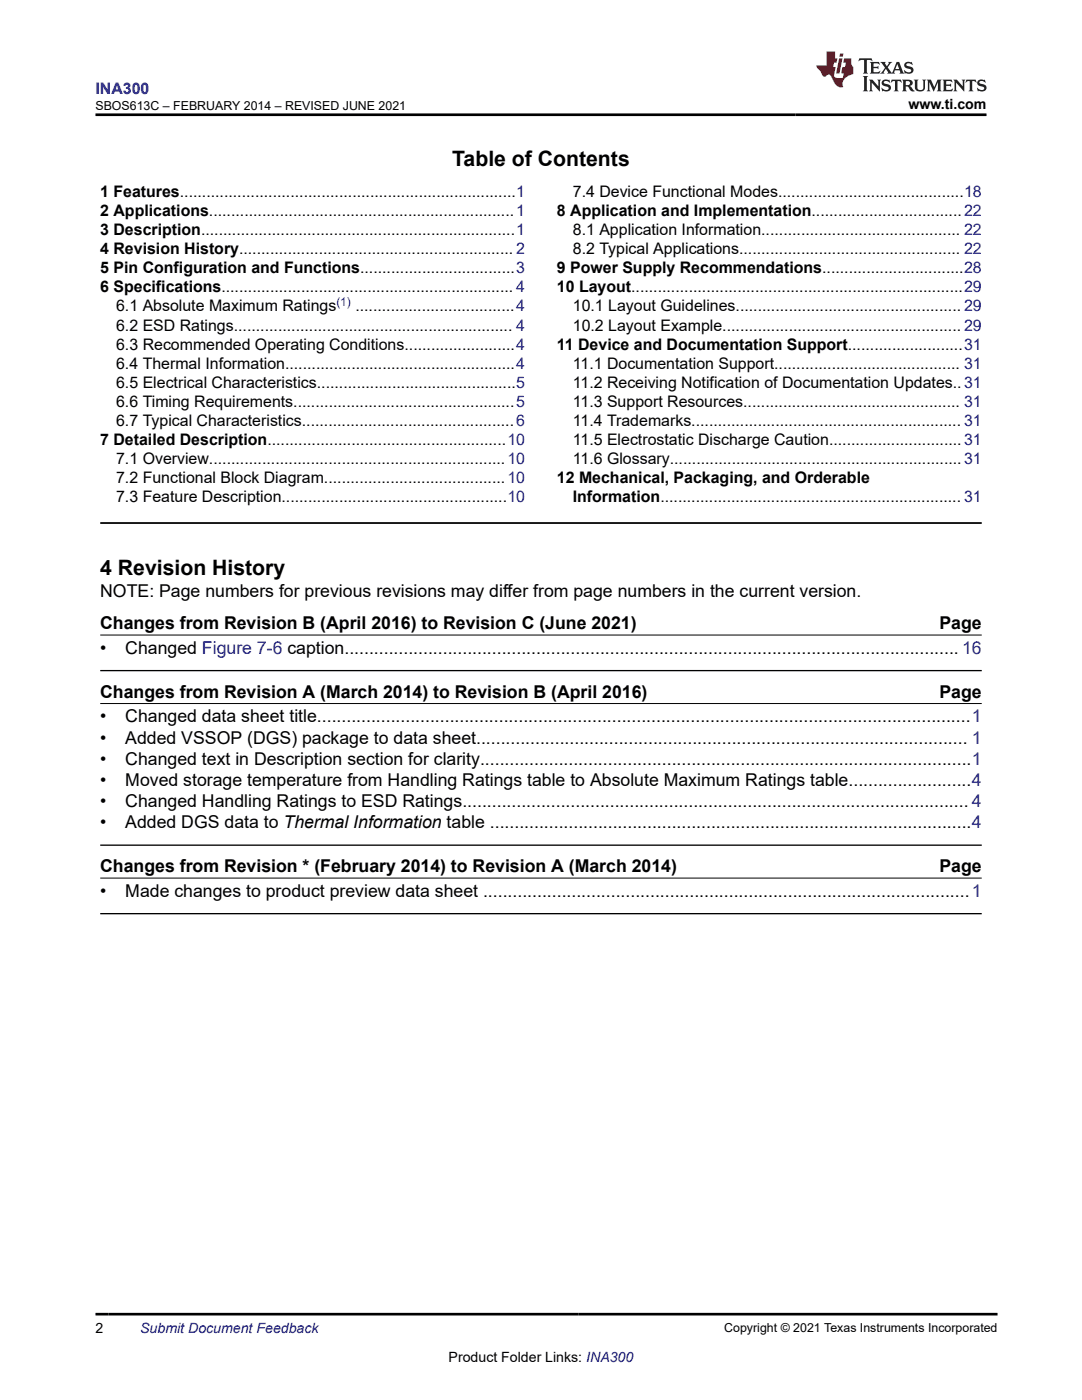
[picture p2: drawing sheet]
<svg xmlns="http://www.w3.org/2000/svg" width="216mm" height="279mm" viewBox="0 0 216 279" stroke-linecap="round" stroke-linejoin="round" font-family="sans-serif">
<defs><g id="words">
<g font-size="4.2">
<text x="90.2" y="33">Table of Contents</text>
<text x="20" y="114.8">4 Revision History</text>
</g>
<g font-size="3.5">
<text x="20" y="119.2">NOTE: Page numbers for previous revisions may differ from page numbers in the current version.</text>
<text x="20" y="125.5">Changes from Revision B (April 2016) to Revision C (June 2021)</text>
<text x="187.5" y="125.5">Page</text>
<text x="20" y="130.5">•</text>
<text x="25" y="130.5">Changed Figure 7-6 caption............................................................................................................................. 16</text>
<text x="20" y="139.2">Changes from Revision A (March 2014) to Revision B (April 2016)</text>
<text x="187.5" y="139.2">Page</text>
<text x="20" y="144.2">•</text>
<text x="20" y="148.4">•</text>
<text x="25" y="144.2">Changed data sheet title.....................................................................................................................................1</text>
<text x="25" y="148.4">Added VSSOP (DGS) package to data sheet.................................................................................................... 1</text>
<text x="20" y="152.6">•</text>
<text x="25" y="152.6">Changed text in Description section for clarity....................................................................................................1</text>
<text x="20" y="156.9">•</text>
<text x="20" y="161.1">•</text>
<text x="25" y="156.9">Moved storage temperature from Handling Ratings table to Absolute Maximum Ratings table.........................4</text>
<text x="25" y="161.1">Changed Handling Ratings to ESD Ratings....................................................................................................... 4</text>
<text x="20" y="165.3">•</text>
<text x="25" y="165.3">Added DGS data to Thermal Information table ..................................................................................................4</text>
<text x="20" y="174.1">Changes from Revision * (February 2014) to Revision A (March 2014)</text>
<text x="20" y="179">•</text>
<text x="25" y="179">Made changes to product preview data sheet ...................................................................................................1</text>
<text x="187.5" y="174.1">Page</text>
</g>
<text font-size="3.2" fill="#00f" x="19" y="18.7">INA300</text>
<g font-size="3.2">
<text x="20" y="39.3">1 Features............................................................................1</text>
<text x="114.3" y="39.3">7.4 Device Functional Modes..........................................18</text>
<text x="20" y="43.1">2 Applications.....................................................................1</text>
<text x="20" y="46.9">3 Description.......................................................................1</text>
<text x="111.1" y="43.1">8 Application and Implementation..................................22</text>
<text x="114.3" y="46.9">8.1 Application Information............................................. 22</text>
<text x="20" y="50.7">4 Revision History.............................................................. 2</text>
<text x="114.3" y="50.7">8.2 Typical Applications.................................................. 22</text>
<text x="20" y="54.5">5 Pin Configuration and Functions...................................3</text>
<text x="20" y="58.3">6 Specifications.................................................................. 4</text>
<text x="111.1" y="54.5">9 Power Supply Recommendations................................28</text>
<text x="111.1" y="58.3">10 Layout...........................................................................29</text>
<text x="23.2" y="62.2">6.1 Absolute Maximum Ratings</text>
<text x="23.2" y="66">6.2 ESD Ratings............................................................... 4</text>
<text x="70.9" y="62.2">....................................4</text>
<text x="114.3" y="62.2">10.1 Layout Guidelines................................................... 29</text>
<text x="114.3" y="66">10.2 Layout Example...................................................... 29</text>
<text x="23.2" y="69.8">6.3 Recommended Operating Conditions.........................4</text>
<text x="111.1" y="69.8">11 Device and Documentation Support..........................31</text>
<text x="23.2" y="73.6">6.4 Thermal Information....................................................4</text>
<text x="23.2" y="77.4">6.5 Electrical Characteristics.............................................5</text>
<text x="114.3" y="73.6">11.1 Documentation Support.......................................... 31</text>
<text x="114.3" y="77.4">11.2 Receiving Notification of Documentation Updates..31</text>
<text x="23.2" y="81.2">6.6 Timing Requirements..................................................5</text>
<text x="114.3" y="81.2">11.3 Support Resources................................................. 31</text>
<text x="20" y="88.8">7 Detailed Description......................................................10</text>
<text x="23.2" y="85">6.7 Typical Characteristics................................................6</text>
<text x="114.3" y="85">11.4 Trademarks............................................................. 31</text>
<text x="114.3" y="88.8">11.5 Electrostatic Discharge Caution..............................31</text>
<text x="23.2" y="92.6">7.1 Overview...................................................................10</text>
<text x="114.3" y="92.6">11.6 Glossary..................................................................31</text>
<text x="23.2" y="96.4">7.2 Functional Block Diagram.........................................10</text>
<text x="23.2" y="100.3">7.3 Feature Description...................................................10</text>
<text x="111.1" y="96.4">12 Mechanical, Packaging, and Orderable</text>
<text x="114.3" y="100.3">Information.................................................................... 31</text>
</g>
<g font-size="2.8">
<text x="181.3" y="21.8">www.ti.com</text>
<text x="19" y="266.1">2</text>
<text x="89.5" y="271.7">Product Folder Links: INA300</text>
</g>
<text font-size="2.8" fill="#00f" x="28" y="266.1">Submit Document Feedback</text>
<g font-size="2.5">
<text x="19" y="21.9">SBOS613C – FEBRUARY 2014 – REVISED JUNE 2021</text>
<text x="144.5" y="265.8">Copyright © 2021 Texas Instruments Incorporated</text>
</g>
<text font-size="2.4" fill="#00f" x="67.1" y="61.1">(1)</text>
</g></defs>
<path d="M20 104.4h175.9" fill="none" stroke="#000" stroke-width=".35"/>
<path d="M20 126.7h175.9M20 140.4h175.9M20 175.2h175.9" fill="none" stroke="#000" stroke-width=".2"/>
<path d="M20 133.8h175.9M20 168.7h175.9M20 182.3h175.9" fill="none" stroke="#000" stroke-width=".26"/>
<path d="M171.5 11.6l-.2 .6 .5-.2h.6v.1v2.2l-.2 .4h1l-.2-.4v-2.2v-.1h.5l.5 .2-.1-.6zM173.6 12.4l.2 .3v1.6l-.2 .4h1.9l.1-.6a1.08 1.08 0 0 1-1.3 .2v-.7h.6l.4 .2v-.7l-.4 .2h-.6v-.5l.2-.2a1 1 0 0 1 1 .3l-.1-.5zM175.7 12.4l.9 1.1-1 1.2h.9l-.2-.2 .5-.8 .4 .8-.2 .2h1.6l-.2-.2 .2-.5h.9l.1 .5-.1 .2h.9l-.2-.4-.8-1.9h-.5l-.9 2.1-.9-1.1 .9-1h-.8l.2 .2-.4 .6-.4-.6 .2-.2zM179 12.8l.4 1h-.7zM180.7 12.5a.65 .65 0 0 0-.2 .7 .65 .65 0 0 0 .6 .5l.6 .1 .1 .3a.79 .79 0 0 1-.7 .4 .79 .79 0 0 1-.7-.5l.1 .7 .2-.1a.93 .93 0 0 0 1.1 0 .93 .93 0 0 0 .4-.9 1.46 1.46 0 0 0-1.2-.6l-.1-.3a1.09 1.09 0 0 1 1.2 .2l-.2-.6-.1 .1-.5-.2zM172.2 15.2l.2 .4v2.2l-.2 .4h1l-.2-.4v-2.2l.2-.4zM173.4 15.9l.2 .4v1.5l-.2 .4h.8l-.3-.4 .1-1.3 1.6 1.8v-2l.2-.4h-.7l.1 .2 .1 1.1-1.2-1.3zM176.2 16a.65 .65 0 0 0-.2 .8 .65 .65 0 0 0 .6 .4l.6 .2 .1 .2a.79 .79 0 0 1-.7 .4 .79 .79 0 0 1-.7-.5l.1 .7 .2-.1a.93 .93 0 0 0 1.1 .1 .93 .93 0 0 0 .4-1 1.46 1.46 0 0 0-1.2-.5l-.1-.4a1.09 1.09 0 0 1 1.2 .2l-.1-.6-.2 .1-.5-.1zM177.9 15.9l-.1 .6a.63 .63 0 0 1 .8-.3v1.6l-.3 .4h1l-.2-.4v-1.6a.66 .66 0 0 1 .8 .3l-.1-.6zM180 15.9l.2 .4v1.5l-.2 .4h1l-.2-.2-.1-.7h.5l.1 .2a.79 .79 0 0 0 1.2 .6l-1-.9a.61 .61 0 0 0 .6-.6 .61 .61 0 0 0-.5-.7zM180.8 16.2h.1a.47 .47 0 0 1 .5 .1 .47 .47 0 0 1 .1 .5l-.1 .1-.7 .1zM182.3 15.9l.2 .2a2.27 2.27 0 0 0 .4 2 1.04 1.04 0 0 0 1.7-.7v-1.3l.2-.2h-.8l.2 .4v1.1a.6 .6 0 0 1-.6 .6 .6 .6 0 0 1-.6-.6v-1.1l.3-.4zM184.9 15.9l.2 .4v1.5l-.2 .4h.8l-.3-.4v-1.4l.9 1.9 .9-1.9v1.4l-.3 .4h1l-.2-.4v-1.5l.2-.4h-.8l-.7 1.5-.6-1.5zM188.1 15.9l.2 .4v1.5l-.2 .4h1.9l.1-.6a1.09 1.09 0 0 1-1.3 .2v-.7h.6l.4 .2v-.6l-.4 .2h-.6v-.6l.2-.1a1.01 1.01 0 0 1 1 .3l-.1-.6zM190.2 15.9l.3 .4v1.5l-.3 .4h.8l-.2-.4v-1.3l1.6 1.8v-2l.2-.4h-.7l.2 .2v1.1l-1.2-1.3zM192.8 15.9l-.1 .6a.63 .63 0 0 1 .8-.3v1.6l-.3 .4h1l-.2-.4v-1.6a.66 .66 0 0 1 .8 .3l-.1-.6zM195.2 16a.65 .65 0 0 0-.2 .8 .65 .65 0 0 0 .6 .4l.6 .2 .2 .2a.79 .79 0 0 1-.7 .4 .79 .79 0 0 1-.7-.5l.1 .7 .2-.1a.93 .93 0 0 0 1 .1 .93 .93 0 0 0 .5-1 1.46 1.46 0 0 0-1.3-.5v-.4a1.09 1.09 0 0 1 1.2 .2l-.2-.6-.2 .1-.5-.1z" fill="#231f20"/>
<path d="M164.9 10.3v2.7h-2l.1 .4 .8 1a.95 .95 0 0 0 1 .9 .59 .59 0 0 1 .5-.4 .59 .59 0 0 1 .5 .3l.4 .8a1.59 1.59 0 0 0 2.1 1.4 1.61 1.61 0 0 1 1-2.3l1-.3-.1-1.5a1.59 1.59 0 0 1-.3-1.7h-1.5l-.2 .9h.6l-.2 .9h-.5l-.2 .9v.3l.4 .1-.1 .9h-.7a.73 .73 0 0 1-1-.7l.3-1.5h-.5l.1-.9h.5l.2-.9h-.5v-1.3zM167.4 11.6l-.6 3.1h.7l.6-3.1zM167.6 10.7l-.1 .6h.7l.1-.6z" fill="#ed1c24"/>
<path d="M19 22.9h177.8M19 262.3h180" fill="none" stroke="#000" stroke-width=".53"/>
<use href="#words"/>
</svg>
